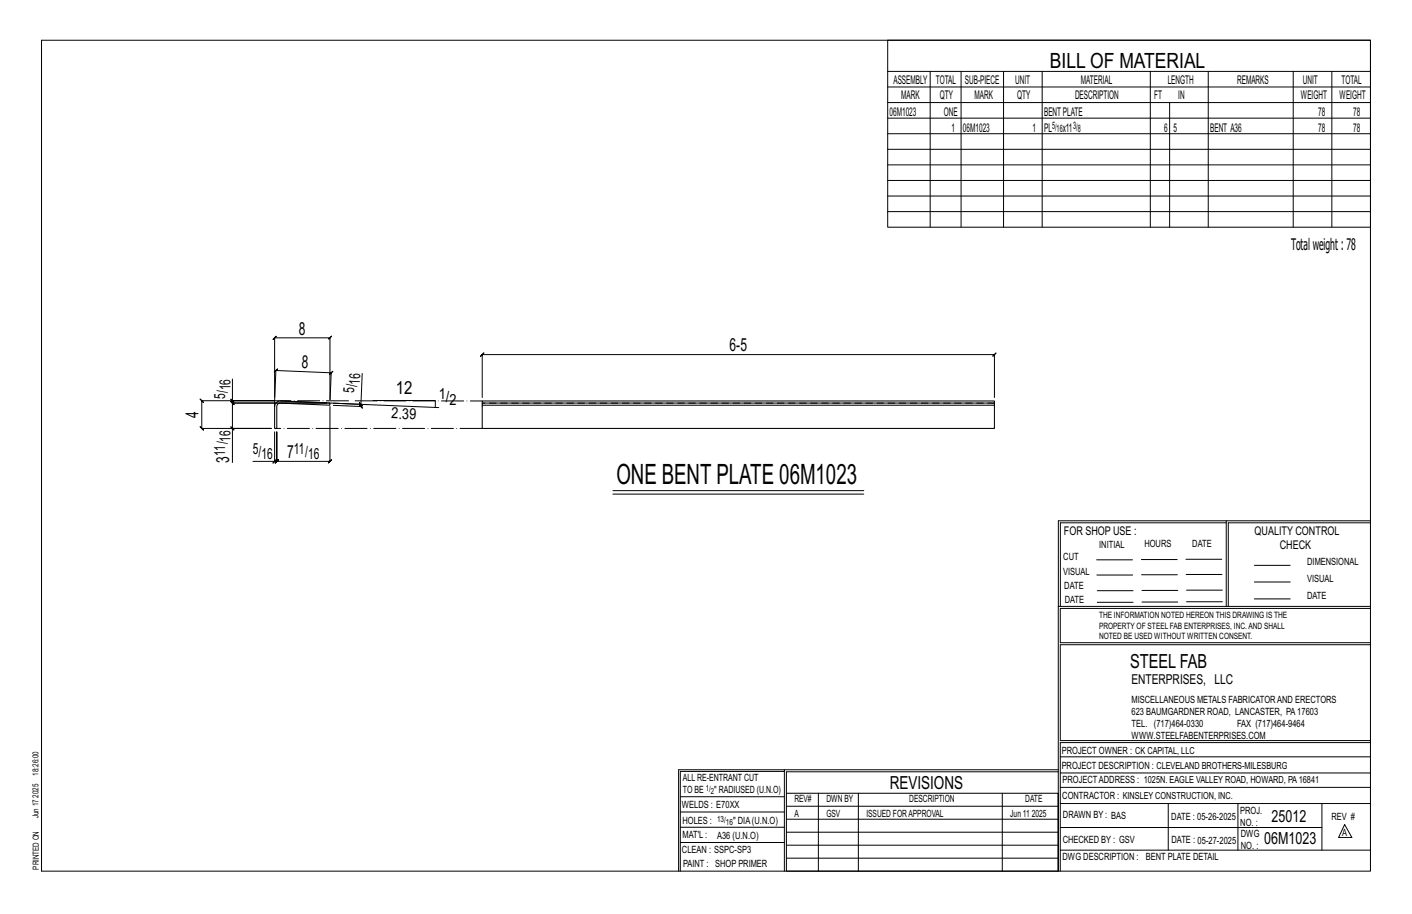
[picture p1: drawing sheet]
<svg xmlns="http://www.w3.org/2000/svg" width="432mm" height="279mm" viewBox="0 0 432 279" stroke-linecap="round" stroke-linejoin="round" font-family="sans-serif">
<defs><g id="words">
<text font-size="8.6" x="188.5" y="148">ONE BENT PLATE 06M1023</text>
<text font-size="6.4" x="321.1" y="20.7">BILL OF MATERIAL</text>
<text font-size="5.9" x="345.6" y="204.1">STEEL FAB</text>
<g font-size="5.5">
<text x="91.4" y="102.3">8</text>
<text x="223.1" y="107.4">6-5</text>
<text x="92.2" y="112.6" transform="rotate(2 92.2 112.6)">8</text>
<text x="121" y="120.4">12</text>
<text x="60.7" y="127.8" transform="rotate(-90 60.7 127.8)">4</text>
<text x="70.1" y="141.4" transform="rotate(-90 70.1 141.4)">3</text>
<text x="87.8" y="140">7</text>
<text x="272.2" y="241.1">REVISIONS</text>
</g>
<g font-size="5.1">
<text x="388.9" y="251.3">25012</text>
<text x="386.6" y="258.1">06M1023</text>
</g>
<text font-size="4.9" x="394.8" y="76.4">Totalweight : 78</text>
<g font-size="4.7">
<text x="70.5" y="119.4" transform="rotate(-90 70.5 119.4)">16</text>
<text x="110" y="117.6" transform="rotate(-88 110 117.6)">16</text>
<text x="68.8" y="122" transform="rotate(-90 68.8 122)">5/</text>
<text x="108.3" y="120.2" transform="rotate(-88 108.3 120.2)">5/</text>
<text x="134.2" y="122.1">1/</text>
<text x="137.4" y="123.8">2</text>
<text x="119.6" y="127.9" transform="rotate(2 119.6 127.9)">2.39</text>
<text x="70.5" y="135" transform="rotate(-90 70.5 135)">16</text>
<text x="68.8" y="139.3" transform="rotate(-90 68.8 139.3)">11/</text>
<text x="77.4" y="138.8">5/</text>
<text x="80" y="140.5">16</text>
<text x="89.9" y="138.8">11/</text>
<text x="94.2" y="140.5">16</text>
</g>
<text font-size="4.2" x="346" y="209.1">ENTERPRISES, LLC</text>
<g font-size="3.7">
<text x="273.2" y="25.6">ASSEMBLY</text>
<text x="286.2" y="25.6">TOTAL</text>
<text x="295.1" y="25.6">SUB-PIECE</text>
<text x="310.4" y="25.6">UNIT</text>
<text x="330.5" y="25.6">MATERIAL</text>
<text x="357.1" y="25.6">LENGTH</text>
<text x="378.3" y="25.6">REMARKS</text>
<text x="398.4" y="25.6">UNIT</text>
<text x="410.2" y="25.6">TOTAL</text>
<text x="272.1" y="35.5">06M1023</text>
<text x="275.6" y="30.4">MARK</text>
<text x="287.4" y="30.4">QTY</text>
<text x="288.6" y="35.5">ONE</text>
<text x="298" y="30.4">MARK</text>
<text x="311" y="30.4">QTY</text>
<text x="319.3" y="35.5">BENTPLATE</text>
<text x="328.7" y="30.4">DESCRIPTION</text>
<text x="353" y="30.4">FT</text>
<text x="360.3" y="30.4">IN</text>
<text x="397.8" y="30.4">WEIGHT</text>
<text x="403.2" y="35.5">78</text>
<text x="409.6" y="30.4">WEIGHT</text>
<text x="413.8" y="35.5">78</text>
<text x="290.9" y="40.2">1</text>
<text x="294.5" y="40.2">06M1023</text>
<text x="315.8" y="40.2">1</text>
<text x="319.3" y="40.2">PL</text>
<text x="325" y="40.2">x11</text>
<text x="356" y="40.2">6</text>
<text x="358.9" y="40.2">5</text>
<text x="370.1" y="40.2">BENT A36</text>
<text x="403.2" y="40.2">78</text>
<text x="413.8" y="40.2">78</text>
<text x="325.3" y="163.4">FOR SHOP USE :</text>
<text x="383.7" y="163.4">QUALITY CONTROL</text>
<text x="391.4" y="167.8">CHECK</text>
</g>
<g font-size="3.1">
<text x="321.7" y="39.4">5/</text>
<text x="323.1" y="40.5">16</text>
<text x="328.2" y="39.4">3/</text>
<text x="329.6" y="40.5">8</text>
<text x="336.2" y="167.4">INITIAL</text>
<text x="350" y="167.1">HOURS</text>
<text x="364.6" y="167.2">DATE</text>
<text x="325.2" y="171.3">CUT</text>
<text x="399.8" y="172.8">DIMENSIONAL</text>
<text x="325.1" y="175.8">VISUAL</text>
<text x="399.8" y="177.9">VISUAL</text>
<text x="325.5" y="180">DATE</text>
<text x="325.7" y="184.4">DATE</text>
<text x="399.8" y="183.1">DATE</text>
<text x="346" y="215">MISCELLANEOUS METALS FABRICATORAND ERECTORS</text>
<text x="346" y="218.6">623 BAUMGARDNER ROAD, LANCASTER, PA17603</text>
<text x="346" y="225.8">WWW.STEELFABENTERPRISES.COM</text>
<text x="346" y="222.2">TEL. (717)464-0330</text>
<text x="378.3" y="222.2">FAX (717)464-9464</text>
<text x="324.7" y="230.5">PROJECT OWNER : CK CAPITAL, LLC</text>
<text x="208.8" y="238.8">ALL RE-ENTRANT CUT</text>
<text x="324.7" y="235.1">PROJECT DESCRIPTION : CLEVELAND BROTHERS-MILESBURG</text>
<text x="324.9" y="239.5">PROJECTADDRESS : 1025N. EAGLE VALLEY ROAD, HOWARD, PA16841</text>
<text x="208.8" y="242.5">TO BE</text>
<text x="218.4" y="242.5">&quot; RADIUSED (U.N.O)</text>
<text x="242.9" y="245.3">REV#</text>
<text x="252.7" y="245.3">DWN BY</text>
<text x="278.1" y="245.3">DESCRIPTION</text>
<text x="313.5" y="245.3">DATE</text>
<text x="324.9" y="244.2">CONTRACTOR : KINSLEY CONSTRUCTION, INC.</text>
<text x="208.5" y="247">WELDS : E70XX</text>
<text x="208.7" y="251.7">HOLES :</text>
<text x="224.2" y="251.8">&quot; DIA(U.N.O)</text>
<text x="242.9" y="249.9">A</text>
<text x="252.7" y="249.9">GSV</text>
<text x="264.9" y="249.9">ISSUED FORAPPROVAL</text>
<text x="309" y="249.9">Jun 11</text>
<text x="315.5" y="249.9">2025</text>
<text x="325.1" y="250">DRAWN BY : BAS</text>
<text x="358.2" y="250.5">DATE : 05-26-2025</text>
<text x="379.3" y="248.9">PROJ.</text>
<text x="407.2" y="250.5">REV #</text>
<text x="208.7" y="256.3">MAT'L :</text>
<text x="219.3" y="256.4">A36 (U.N.O)</text>
<text x="325" y="257.6">CHECKED BY : GSV</text>
<text x="358.3" y="257.7">DATE : 05-27-2025</text>
<text x="379.3" y="252.5">NO. :</text>
<text x="379.5" y="255.9">DWG</text>
<text x="410.5" y="255.5">A</text>
<text x="208.6" y="260.7">CLEAN : SSPC-SP3</text>
<text x="324.9" y="262.9">DWG DESCRIPTION :</text>
<text x="350.4" y="263">BENT PLATE DETAIL</text>
<text x="379.5" y="259.5">NO. :</text>
<text x="208.9" y="265">PAINT : SHOP PRIMER</text>
</g>
<g font-size="2.7">
<text x="336.1" y="189">THE INFORMATION NOTED HEREON THIS DRAWING IS THE</text>
<text x="336.1" y="195.4">NOTED BE USED WITHOUT WRITTEN CONSENT.</text>
<text x="336.1" y="192.2">PROPERTY OF STEEL FAB ENTERPRISES, INC.AND SHALL</text>
</g>
<g font-size="2.6">
<text x="215.9" y="241.8">1/</text>
<text x="217.4" y="242.7">2</text>
<text x="219.3" y="251.1">13/</text>
<text x="222" y="252.1">16</text>
</g>
<g font-size="2.5">
<text x="11.7" y="237.1" transform="rotate(-90 11.7 237.1)">18:26:00</text>
<text x="11.8" y="243.8" transform="rotate(-90 11.8 243.8)">2025</text>
<text x="11.8" y="250.1" transform="rotate(-90 11.8 250.1)">Jun 17</text>
<text x="11.9" y="265.8" transform="rotate(-90 11.9 265.8)">PRINTED ON</text>
</g>
</g></defs>
<g fill="none" stroke="#000" stroke-width=".31">
<path d="M12.7 12.3h406.4v254h-406.4zM271.5 12.3h147.6v57.2h-147.6zM271.5 21.8h147.6M271.5 26.6h147.6M271.5 31.4h147.6M271.5 36.1h147.6M284.5 21.8v47.7M293.9 21.8v47.7M306.9 21.8v47.7M318.7 21.8v47.7M351.8 21.8v47.7M357.7 31.4v38.1"/>
<path d="M369.5 21.8v47.7M395.5 21.8v47.7M407.3 21.8v47.7M271.5 40.9h147.6M271.5 45.6h147.6M271.5 50.4h147.6M271.5 55.2h147.6M271.5 59.9h147.6M271.5 64.7h147.6M71.1 115.9v6.6h12.9h-22.3l-.5-.5 1 1-.5-.5v8.5l-.5-.5 1 1-.5-.5h21.2h-11.8v10.4M110.8 114.2l-.4 9.4-8.4-.3M70.6 130.5l1 1z"/>
<path d="M70.6 122l1 1zM71.1 122.5v.7l-.5-.5 1 1-.5-.5h28.7h-28.7l-.5-.5 1 1-.5-.5v7.8M84 132v9h-6.6M84 121.4v-18.1l-.5 .5 1-1-.5 .5h16.9l-.5 .5 1-1-.5 .5v18.8l.4-8.1 .5-.5-1 .9 .5-.4-16.9-.7 .5-.5-1.1 .9 .6-.4-.4 9.2M85.8 122.6l48.4 2M100.9 124.3v16.7l.5-.5-1 1 .5-.5h-16.3l.5-.5-1 1 .5-.5v-9v9l.5-.5-1 1 .5-.5h-.6M109.9 123.1l1 1zM110.4 123.6l-.1 .7-.4-.6 .9 1.1-.5-.5-8.4-.4M114.1 122.4h19v2.2M147.5 121.5v-13.1l-.5 .5 1-1-.5 .5h156.6l-.5 .5 1-1-.5 .5v13.1M83.5 141.5l1-1zM187.4 150h76.7"/>
<path d="M187.4 151h76.7M375 159.8h-50.7v25.6M375 159.2h-51.3l-.1 107.1M419.1 159.2h-44.1v26.2M419.1 159.8h-43.5v25.6M335.4 171.1h10.9M335.4 175.8h11M349 171h11M349.1 175.7h11M362.7 171h10.9M362.7 175.6h11M383.6 172.8h11"/>
<path d="M383.6 177.9h11M323.7 185.4h95.4M335.5 184.1h11M335.5 180.6h11M349.2 184h11M349.2 180.5h11M362.9 180.4h10.9M362.9 184h10.9M383.6 183.1h11M419.1 186h-94.9v10.5h94.9M419.1 197.1h-94.9v29.3h94.9v.6h-94.9v39.3M239.9 235.8h-31.9v30.5"/>
<path d="M239.9 235.3h-32.4v31M323.6 235.3h-83.7v31M323.6 235.9h-83.1v6.6M324.2 236.3h94.9M324.2 231.4h94.9M208 252.9h31.9M208 257.5h31.9M208 243.6h31.9M208 248.2h31.9M240.5 242.5h83.1v23.8h-83.1zM240.5 258.4h83.1M240.5 254.4h83.1"/>
<path d="M240.5 250.4h83.1M240.5 246.5h83.1M250.3 242.5v23.8M262.5 242.5v23.8M306.5 242.5v23.8M324.2 253h80.1M324.2 245.6h94.9M324.2 259.9h94.9M324.2 240.7h94.9M357.3 245.6v14.3M378.6 245.6v14.3M404.3 245.6v14.3"/>
<path d="M411.2 252.1l2.2 3.9h-4zM240.5 262.3h83.1"/>
</g>
<path d="M84.5 123.1l1.3-.5 15.1 .6v.7l-15.7-.5-.6 .9v6.7h-.6v-6.7zM147.5 123.2h156.6v.7h-156.6zM147.5 123.2v-.6h156.6v.6M147.5 123.9v7.1h156.6v-7.1" fill="none" stroke="#000" stroke-width=".32"/>
<path d="M304.1 123.2h-156.6" fill="none" stroke="#000" stroke-width=".31" stroke-dasharray="2 1.4"/>
<path d="M84 124.3v-1.8l63.5 .1M147.5 131h-62.9" fill="none" stroke="#000" stroke-width=".31" stroke-dasharray="6.8 1 0 1"/>
<use href="#words"/>
</svg>
